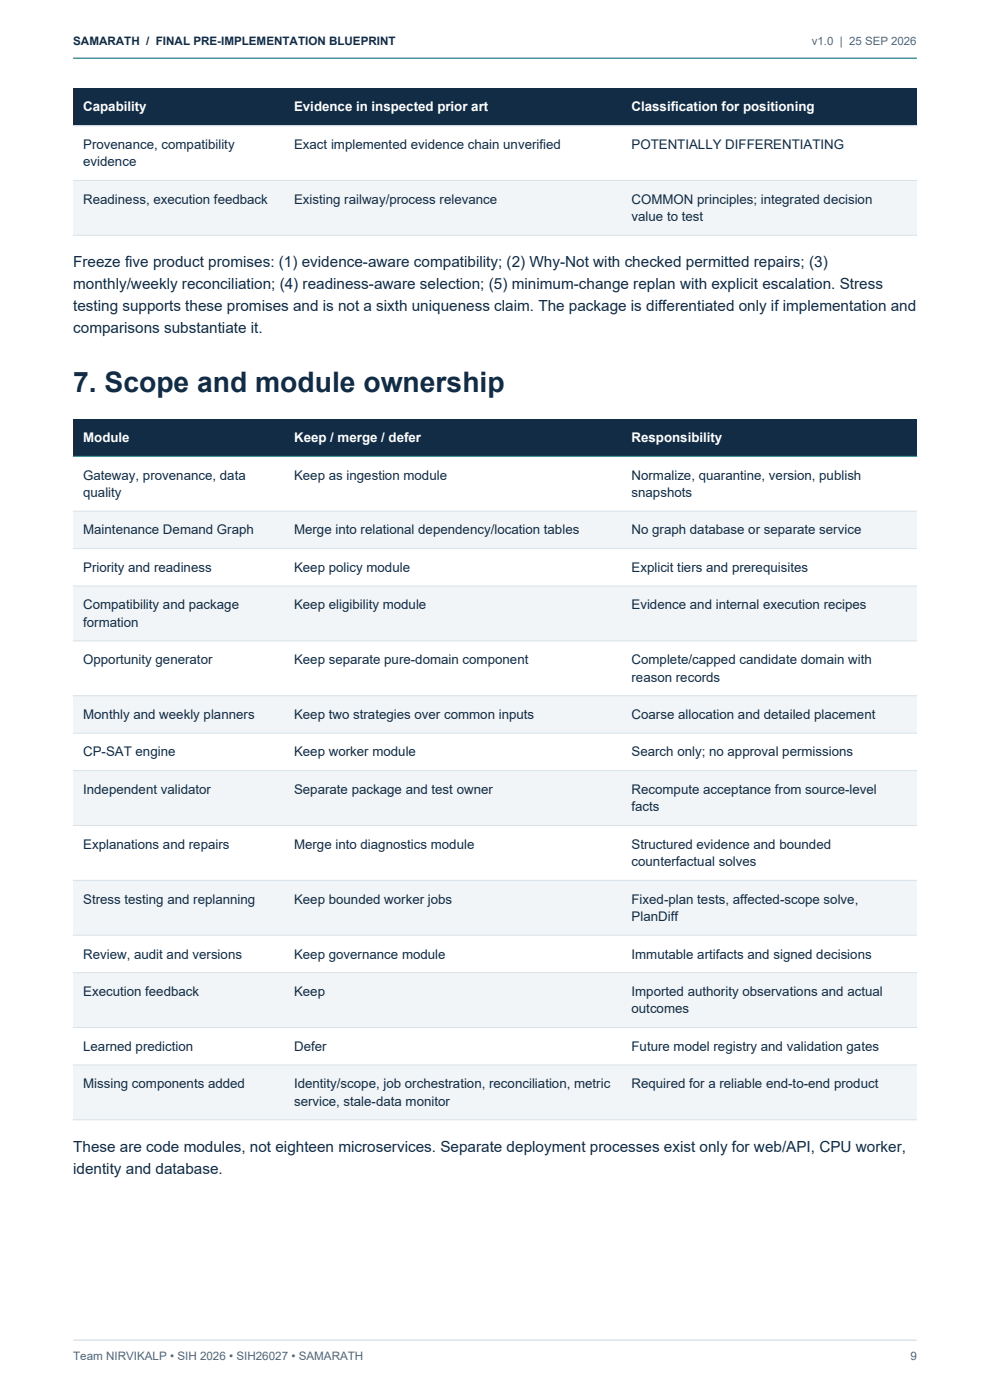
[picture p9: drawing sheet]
<svg xmlns="http://www.w3.org/2000/svg" width="210mm" height="297mm" viewBox="0 0 210 297" stroke-linecap="round" stroke-linejoin="round" font-family="sans-serif">
<defs><g id="words">
<text font-size="6" fill="#122c45" x="15.5" y="83.2">7. Scope and module ownership</text>
<g font-size="3.2" fill="#122c45">
<text x="15.5" y="56.7">Freeze five product promises: (1) evidence-aware compatibility; (2) Why-Not with checked permitted repairs; (3)</text>
<text x="15.5" y="61.3">monthly/weekly reconciliation; (4) readiness-aware selection; (5) minimum-change replan with explicit escalation. Stress</text>
<text x="15.5" y="65.9">testing supports these promises and is not a sixth uniqueness claim. The package is differentiated only if implementation and</text>
<text x="15.5" y="70.6">comparisons substantiate it.</text>
<text x="15.5" y="244.3">These are code modules, not eighteen microservices. Separate deployment processes exist only for web/API, CPU worker,</text>
<text x="15.5" y="249">identity and database.</text>
</g>
<g font-size="2.8" fill="#fff">
<text x="17.6" y="23.6">Capability</text>
<text x="62.4" y="23.6">Evidence in inspected prior art</text>
<text x="134" y="23.6">Classification for positioning</text>
<text x="17.6" y="93.8">Module</text>
<text x="62.4" y="93.8">Keep / merge / defer</text>
<text x="134" y="93.8">Responsibility</text>
</g>
<g font-size="2.8" fill="#122c45">
<text x="17.6" y="31.6">Provenance, compatibility</text>
<text x="17.6" y="35.3">evidence</text>
<text x="62.4" y="31.6">Exact implemented evidence chain unverified</text>
<text x="134" y="31.6">POTENTIALLY DIFFERENTIATING</text>
<text x="17.6" y="43.2">Readiness, execution feedback</text>
<text x="62.4" y="43.2">Existing railway/process relevance</text>
<text x="134" y="43.2">COMMON principles; integrated decision</text>
<text x="134" y="46.9">value to test</text>
<text x="17.6" y="101.7">Gateway, provenance, data</text>
<text x="62.4" y="101.7">Keep as ingestion module</text>
<text x="134" y="101.7">Normalize, quarantine, version, publish</text>
<text x="17.6" y="105.4">quality</text>
<text x="134" y="105.4">snapshots</text>
<text x="17.6" y="113.4">Maintenance Demand Graph</text>
<text x="62.4" y="113.4">Merge into relational dependency/location tables</text>
<text x="134" y="113.4">No graph database or separate service</text>
<text x="17.6" y="121.3">Priority and readiness</text>
<text x="62.4" y="121.3">Keep policy module</text>
<text x="134" y="121.3">Explicit tiers and prerequisites</text>
<text x="17.6" y="129.3">Compatibility and package</text>
<text x="62.4" y="129.3">Keep eligibility module</text>
<text x="134" y="129.3">Evidence and internal execution recipes</text>
<text x="17.6" y="133">formation</text>
<text x="17.6" y="140.9">Opportunity generator</text>
<text x="62.4" y="140.9">Keep separate pure-domain component</text>
<text x="134" y="140.9">Complete/capped candidate domain with</text>
<text x="134" y="144.6">reason records</text>
<text x="17.6" y="152.5">Monthly and weekly planners</text>
<text x="62.4" y="152.5">Keep two strategies over common inputs</text>
<text x="134" y="152.5">Coarse allocation and detailed placement</text>
<text x="17.6" y="160.5">CP-SAT engine</text>
<text x="62.4" y="160.5">Keep worker module</text>
<text x="134" y="160.5">Search only; no approval permissions</text>
<text x="17.6" y="168.4">Independent validator</text>
<text x="62.4" y="168.4">Separate package and test owner</text>
<text x="134" y="168.4">Recompute acceptance from source-level</text>
<text x="134" y="172.1">facts</text>
<text x="17.6" y="180.1">Explanations and repairs</text>
<text x="62.4" y="180.1">Merge into diagnostics module</text>
<text x="134" y="180.1">Structured evidence and bounded</text>
<text x="134" y="183.8">counterfactual solves</text>
<text x="17.6" y="191.7">Stress testing and replanning</text>
<text x="62.4" y="191.7">Keep bounded worker jobs</text>
<text x="134" y="191.7">Fixed-plan tests, affected-scope solve,</text>
<text x="134" y="195.4">PlanDiff</text>
<text x="17.6" y="203.3">Review, audit and versions</text>
<text x="62.4" y="203.3">Keep governance module</text>
<text x="134" y="203.3">Immutable artifacts and signed decisions</text>
<text x="17.6" y="211.3">Execution feedback</text>
<text x="62.4" y="211.3">Keep</text>
<text x="134" y="211.3">Imported authority observations and actual</text>
<text x="134" y="215">outcomes</text>
<text x="17.6" y="222.9">Learned prediction</text>
<text x="62.4" y="222.9">Defer</text>
<text x="134" y="222.9">Future model registry and validation gates</text>
<text x="17.6" y="230.9">Missing components added</text>
<text x="62.4" y="230.9">Identity/scope, job orchestration, reconciliation, metric</text>
<text x="134" y="230.9">Required for a reliable end-to-end product</text>
<text x="62.4" y="234.6">service, stale-data monitor</text>
</g>
<text font-size="2.5" fill="#122c45" x="15.5" y="9.5">SAMARATH / FINAL PRE-IMPLEMENTATION BLUEPRINT</text>
<g font-size="2.5" fill="#536677">
<text x="15.5" y="288.5">Team NIRVIKALP • SIH 2026 • SIH26027 • SAMARATH</text>
<text x="193.1" y="288.5">9</text>
</g>
<text font-size="2.4" fill="#536677" x="172.2" y="9.5">v1.0 | 25 SEP 2026</text>
</g></defs>
<path d="M15.5 12.3h179" fill="none" stroke="#147d85" stroke-width=".25"/>
<path d="M15.5 284.3h179" fill="none" stroke="#d0dce3" stroke-width=".25"/>
<path d="M15.5 18.7h179v7.9h-179z" fill-rule="evenodd" fill="#122c45"/>
<path d="M15.5 26.6h179v11.7h-179z" fill-rule="evenodd" fill="#fff"/>
<path d="M15.5 38.3h179v11.6h-179z" fill-rule="evenodd" fill="#f1f5f7"/>
<path d="M15.5 26.6h179" fill="none" stroke="#147d85" stroke-width=".21"/>
<path d="M15.5 26.6h179M15.5 38.3h179M15.5 49.9h179" fill="none" stroke="#d8e2e8" stroke-width=".21"/>
<path d="M15.5 88.9h179v7.9h-179z" fill-rule="evenodd" fill="#122c45"/>
<path d="M15.5 96.8h179v11.6h-179z" fill-rule="evenodd" fill="#fff"/>
<path d="M15.5 108.4h179v8h-179z" fill-rule="evenodd" fill="#f1f5f7"/>
<path d="M15.5 116.4h179v7.9h-179z" fill-rule="evenodd" fill="#fff"/>
<path d="M15.5 124.3h179v11.7h-179z" fill-rule="evenodd" fill="#f1f5f7"/>
<path d="M15.5 136h179v11.6h-179z" fill-rule="evenodd" fill="#fff"/>
<path d="M15.5 147.6h179v7.9h-179z" fill-rule="evenodd" fill="#f1f5f7"/>
<path d="M15.5 155.5h179v8h-179z" fill-rule="evenodd" fill="#fff"/>
<path d="M15.5 163.5h179v11.6h-179z" fill-rule="evenodd" fill="#f1f5f7"/>
<path d="M15.5 175.1h179v11.7h-179z" fill-rule="evenodd" fill="#fff"/>
<path d="M15.5 186.8h179v11.6h-179z" fill-rule="evenodd" fill="#f1f5f7"/>
<path d="M15.5 198.4h179v7.9h-179z" fill-rule="evenodd" fill="#fff"/>
<path d="M15.5 206.3h179v11.7h-179z" fill-rule="evenodd" fill="#f1f5f7"/>
<path d="M15.5 218h179v7.9h-179z" fill-rule="evenodd" fill="#fff"/>
<path d="M15.5 225.9h179v11.7h-179z" fill-rule="evenodd" fill="#f1f5f7"/>
<path d="M15.5 96.8h179" fill="none" stroke="#147d85" stroke-width=".21"/>
<g fill="none" stroke="#d8e2e8" stroke-width=".21">
<path d="M15.5 108.4h179M15.5 116.4h179M15.5 124.3h179M15.5 136h179M15.5 147.6h179M15.5 155.5h179M15.5 163.5h179M15.5 175.1h179M15.5 186.8h179M15.5 198.4h179M15.5 206.3h179M15.5 218h179"/>
<path d="M15.5 225.9h179M15.5 237.6h179"/>
</g>
<use href="#words"/>
</svg>
